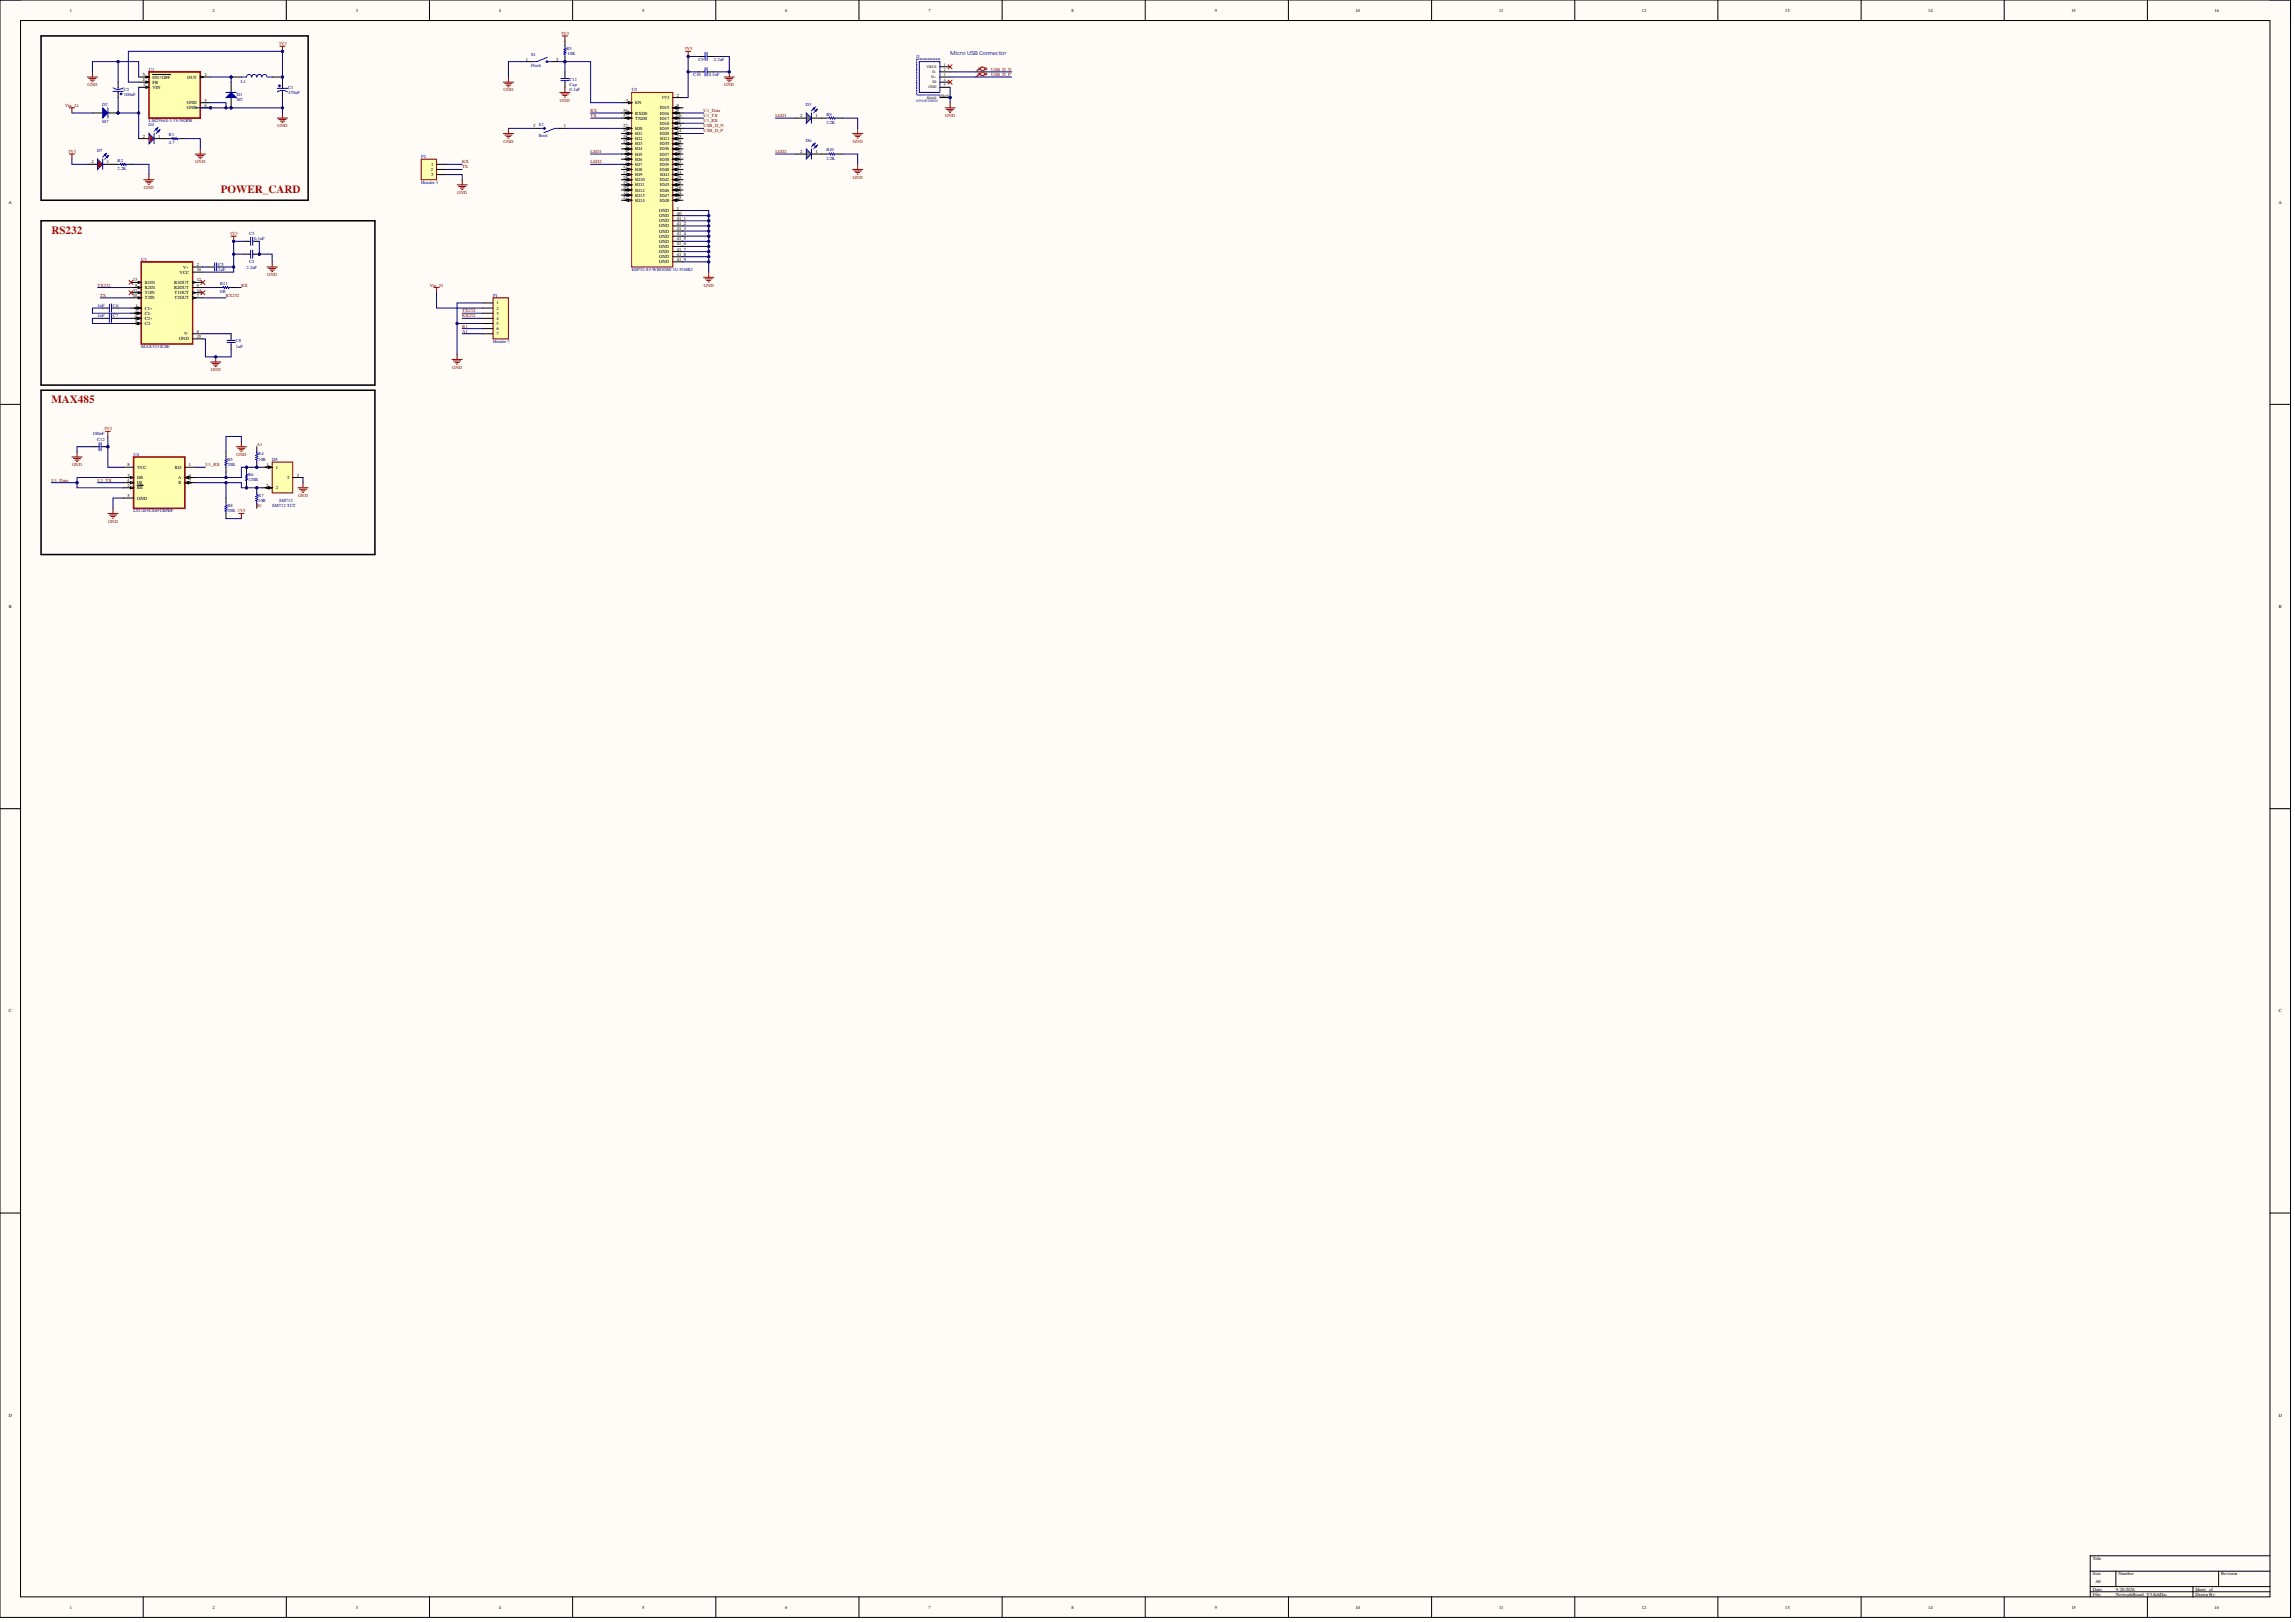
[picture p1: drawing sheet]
<svg xmlns="http://www.w3.org/2000/svg" width="1132mm" height="800mm" viewBox="0 0 1132 800" stroke-linecap="round" stroke-linejoin="round" font-family="sans-serif">
<defs><g id="words">
<g font-size="5.5" fill="#f00">
<text x="109" y="95">POWER_CARD</text>
<text x="25" y="115">RS232</text>
<text x="25" y="199">MAX485</text>
</g>
<text font-size="2.7" fill="#000080" x="469" y="27">Micro USB Connector</text>
<g font-size="2.3">
<text x="34" y="6">1</text>
<text x="105" y="6">2</text>
<text x="176" y="6">3</text>
<text x="246" y="6">4</text>
<text x="317" y="6">5</text>
<text x="387" y="6">6</text>
<text x="458" y="6">7</text>
<text x="529" y="6">8</text>
<text x="599" y="6">9</text>
<text x="669" y="6">10</text>
<text x="740" y="6">11</text>
<text x="810" y="6">12</text>
<text x="881" y="6">13</text>
<text x="951" y="6">14</text>
<text x="1022" y="6">15</text>
<text x="1093" y="6">16</text>
<text x="259" y="30">1</text>
<text x="274" y="30">2</text>
<text x="70" y="40">4</text>
<text x="70" y="37">5</text>
<text x="75" y="39">ON!/OFF</text>
<text x="75" y="41">FB</text>
<text x="92" y="39">OUT</text>
<text x="101" y="37">2</text>
<text x="71" y="43">1</text>
<text x="75" y="44">VIN</text>
<text x="334" y="48">2</text>
<text x="92" y="51">GND</text>
<text x="92" y="54">GND</text>
<text x="101" y="50">3</text>
<text x="101" y="53">6</text>
<text x="309" y="50">3</text>
<text x="313" y="51">EN</text>
<text x="326" y="54">IO15</text>
<text x="326" y="49">3V3</text>
<text x="334" y="53">8</text>
<text x="307" y="55">36</text>
<text x="307" y="58">37</text>
<text x="313" y="56">RXD0</text>
<text x="313" y="59">TXD0</text>
<text x="326" y="56">IO16</text>
<text x="326" y="59">IO17</text>
<text x="334" y="55">9</text>
<text x="334" y="58">10</text>
<text x="395" y="58">2</text>
<text x="402" y="58">1</text>
<text x="263" y="63">2</text>
<text x="278" y="63">1</text>
<text x="307" y="63">27</text>
<text x="307" y="65">39</text>
<text x="313" y="64">IO0</text>
<text x="326" y="64">IO19</text>
<text x="326" y="62">IO18</text>
<text x="334" y="60">11</text>
<text x="334" y="63">13</text>
<text x="334" y="65">14</text>
<text x="70" y="68">2</text>
<text x="78" y="68">1</text>
<text x="307" y="68">38</text>
<text x="308" y="70">15</text>
<text x="313" y="67">IO1</text>
<text x="313" y="69">IO2</text>
<text x="313" y="72">IO3</text>
<text x="326" y="67">IO20</text>
<text x="326" y="72">IO35</text>
<text x="326" y="69">IO21</text>
<text x="334" y="68">23</text>
<text x="334" y="70">28</text>
<text x="309" y="73">4</text>
<text x="309" y="75">5</text>
<text x="313" y="74">IO4</text>
<text x="313" y="77">IO5</text>
<text x="326" y="74">IO36</text>
<text x="326" y="77">IO37</text>
<text x="334" y="73">29</text>
<text x="334" y="75">30</text>
<text x="395" y="75">2</text>
<text x="402" y="75">1</text>
<text x="45" y="81">2</text>
<text x="53" y="81">1</text>
<text x="213" y="82">1</text>
<text x="307" y="83">12</text>
<text x="309" y="78">6</text>
<text x="309" y="81">7</text>
<text x="313" y="79">IO6</text>
<text x="313" y="82">IO7</text>
<text x="326" y="82">IO39</text>
<text x="326" y="79">IO38</text>
<text x="334" y="78">31</text>
<text x="334" y="81">32</text>
<text x="334" y="83">33</text>
<text x="213" y="84">2</text>
<text x="213" y="87">3</text>
<text x="307" y="86">17</text>
<text x="307" y="88">18</text>
<text x="313" y="84">IO8</text>
<text x="313" y="87">IO9</text>
<text x="313" y="89">IO10</text>
<text x="326" y="84">IO40</text>
<text x="326" y="89">IO42</text>
<text x="326" y="87">IO41</text>
<text x="334" y="86">34</text>
<text x="334" y="88">35</text>
<text x="307" y="91">19</text>
<text x="307" y="93">20</text>
<text x="308" y="96">21</text>
<text x="313" y="92">IO11</text>
<text x="313" y="94">IO12</text>
<text x="326" y="94">IO46</text>
<text x="326" y="92">IO45</text>
<text x="334" y="91">26</text>
<text x="334" y="93">16</text>
<text x="334" y="96">24</text>
<text x="4" y="100">A</text>
<text x="307" y="98">22</text>
<text x="313" y="97">IO13</text>
<text x="313" y="100">IO14</text>
<text x="326" y="97">IO47</text>
<text x="326" y="100">IO48</text>
<text x="334" y="98">25</text>
<text x="1124" y="100">A</text>
<text x="325" y="105">GND</text>
<text x="325" y="107">GND</text>
<text x="334" y="103">1</text>
<text x="334" y="106">40</text>
<text x="325" y="110">GND</text>
<text x="325" y="112">GND</text>
<text x="334" y="108">41_1</text>
<text x="334" y="111">41_2</text>
<text x="334" y="113">41_3</text>
<text x="325" y="115">GND</text>
<text x="325" y="117">GND</text>
<text x="325" y="120">GND</text>
<text x="334" y="116">41_4</text>
<text x="334" y="119">41_5</text>
<text x="325" y="122">GND</text>
<text x="325" y="125">GND</text>
<text x="334" y="121">41_6</text>
<text x="334" y="124">41_7</text>
<text x="97" y="131">2</text>
<text x="325" y="127">GND</text>
<text x="325" y="130">GND</text>
<text x="334" y="126">41_8</text>
<text x="334" y="129">41_9</text>
<text x="89" y="135">VCC</text>
<text x="90" y="132">V+</text>
<text x="97" y="134">16</text>
<text x="66" y="139">13</text>
<text x="66" y="144">11</text>
<text x="67" y="141">8</text>
<text x="71" y="140">R1IN</text>
<text x="71" y="143">R2IN</text>
<text x="86" y="140">R1OUT</text>
<text x="86" y="143">R2OUT</text>
<text x="97" y="139">12</text>
<text x="97" y="141">9</text>
<text x="97" y="144">14</text>
<text x="65" y="146">10</text>
<text x="71" y="145">T1IN</text>
<text x="71" y="148">T2IN</text>
<text x="86" y="145">T1OUT</text>
<text x="86" y="148">T2OUT</text>
<text x="97" y="146">7</text>
<text x="67" y="154">3</text>
<text x="67" y="151">1</text>
<text x="71" y="153">C1+</text>
<text x="71" y="155">C1-</text>
<text x="245" y="150">1</text>
<text x="245" y="153">2</text>
<text x="245" y="155">3</text>
<text x="67" y="157">4</text>
<text x="67" y="159">5</text>
<text x="71" y="158">C2+</text>
<text x="71" y="160">C2-</text>
<text x="245" y="158">4</text>
<text x="245" y="160">5</text>
<text x="88" y="168">GND</text>
<text x="91" y="165">V-</text>
<text x="97" y="164">6</text>
<text x="97" y="167">15</text>
<text x="245" y="163">6</text>
<text x="245" y="165">7</text>
<text x="63" y="230">8</text>
<text x="68" y="231">VCC</text>
<text x="86" y="231">RO</text>
<text x="93" y="230">1</text>
<text x="131" y="230">1</text>
<text x="136" y="231">1</text>
<text x="63" y="238">4</text>
<text x="63" y="235">3</text>
<text x="68" y="236">DE</text>
<text x="68" y="239">DI</text>
<text x="88" y="236">A</text>
<text x="88" y="239">B</text>
<text x="93" y="235">6</text>
<text x="93" y="238">7</text>
<text x="142" y="236">3</text>
<text x="146" y="235">3</text>
<text x="63" y="240">2</text>
<text x="63" y="245">5</text>
<text x="68" y="241">RE</text>
<text x="131" y="240">2</text>
<text x="136" y="241">2</text>
<text x="68" y="246">GND</text>
<text x="4" y="300">B</text>
<text x="1124" y="300">B</text>
<text x="4" y="499">C</text>
<text x="1124" y="499">C</text>
<text x="4" y="699">D</text>
<text x="1124" y="699">D</text>
<text x="1033" y="769">Title</text>
<text x="1033" y="777">Size</text>
<text x="1045" y="777">Number</text>
<text x="1096" y="777">Revision</text>
<text x="1033" y="785">Date:</text>
<text x="1034" y="781">A0</text>
<text x="1044" y="785">9/30/2026</text>
<text x="1083" y="785">Sheet of</text>
<text x="1033" y="787">File:</text>
<text x="1044" y="787">NetworkBoard_V3.SchDoc</text>
<text x="1083" y="787">Drawn By:</text>
<text x="34" y="794">1</text>
<text x="105" y="794">2</text>
<text x="176" y="794">3</text>
<text x="246" y="794">4</text>
<text x="317" y="794">5</text>
<text x="387" y="794">6</text>
<text x="458" y="794">7</text>
<text x="529" y="794">8</text>
<text x="599" y="794">9</text>
<text x="669" y="794">10</text>
<text x="740" y="794">11</text>
<text x="810" y="794">12</text>
<text x="881" y="794">13</text>
<text x="951" y="794">14</text>
<text x="1022" y="794">15</text>
<text x="1093" y="794">16</text>
</g>
<g font-size="2.3" fill="#800000">
<text x="277" y="17">3V3</text>
<text x="138" y="22">3V3</text>
<text x="338" y="25">3V3</text>
<text x="489" y="35">USB_D_N</text>
<text x="489" y="37">USB_D_P</text>
<text x="43" y="43">GND</text>
<text x="248" y="45">GND</text>
<text x="357" y="43">GND</text>
<text x="32" y="53">Vin_24</text>
<text x="276" y="50">GND</text>
<text x="291" y="55">RX</text>
<text x="291" y="58">TX</text>
<text x="347" y="58">U1_TX</text>
<text x="347" y="55">U1_Data</text>
<text x="383" y="58">LED1</text>
<text x="466" y="58">GND</text>
<text x="137" y="63">GND</text>
<text x="347" y="63">USB_D_N</text>
<text x="347" y="65">USB_D_P</text>
<text x="347" y="60">U1_RX</text>
<text x="248" y="70">GND</text>
<text x="421" y="70">GND</text>
<text x="34" y="75">3V3</text>
<text x="291" y="75">LED1</text>
<text x="383" y="75">LED2</text>
<text x="96" y="81">GND</text>
<text x="228" y="81">RX</text>
<text x="228" y="83">TX</text>
<text x="291" y="81">LED2</text>
<text x="421" y="88">GND</text>
<text x="71" y="93">GND</text>
<text x="226" y="96">GND</text>
<text x="113" y="116">3V3</text>
<text x="132" y="136">GND</text>
<text x="48" y="141">TX232</text>
<text x="119" y="141">RX</text>
<text x="212" y="141">Vin_24</text>
<text x="347" y="141">GND</text>
<text x="49" y="146">TX</text>
<text x="112" y="146">RX232</text>
<text x="228" y="154">TX232</text>
<text x="228" y="157">RX232</text>
<text x="228" y="162">B1</text>
<text x="228" y="164">A1</text>
<text x="104" y="183">GND</text>
<text x="223" y="182">GND</text>
<text x="51" y="212">3V3</text>
<text x="127" y="220">A1</text>
<text x="117" y="225">GND</text>
<text x="36" y="230">GND</text>
<text x="101" y="230">U1_RX</text>
<text x="25" y="238">U1_Data</text>
<text x="48" y="238">U1_TX</text>
<text x="147" y="245">GND</text>
<text x="127" y="250">B1</text>
<text x="53" y="258">GND</text>
</g>
<g font-size="2.3" fill="#000080">
<text x="262" y="28">S1</text>
<text x="280" y="25">R3</text>
<text x="280" y="27">10K</text>
<text x="345" y="30">C9</text>
<text x="352" y="30">2.2uF</text>
<text x="452" y="28">J1</text>
<text x="73" y="35">U1</text>
<text x="262" y="33">Flash</text>
<text x="119" y="41">L1</text>
<text x="281" y="40">C11</text>
<text x="342" y="37">C10</text>
<text x="350" y="37">0.1uF</text>
<text x="61" y="45">C2</text>
<text x="61" y="47">100uF</text>
<text x="117" y="47">D1</text>
<text x="142" y="44">C1</text>
<text x="142" y="46">470uF</text>
<text x="281" y="45">0.1uF</text>
<text x="281" y="42">Cap</text>
<text x="312" y="45">U2</text>
<text x="50" y="52">D2</text>
<text x="117" y="50">M7</text>
<text x="398" y="52">D3</text>
<text x="408" y="57">R9</text>
<text x="50" y="61">M7</text>
<text x="73" y="62">D4</text>
<text x="73" y="60">LM2596S-3.3V/NOPB</text>
<text x="266" y="62">S2</text>
<text x="408" y="61">2.2K</text>
<text x="83" y="71">4.7</text>
<text x="83" y="67">R1</text>
<text x="266" y="68">Boot</text>
<text x="398" y="70">D6</text>
<text x="48" y="75">D7</text>
<text x="408" y="75">R10</text>
<text x="58" y="84">2.2K</text>
<text x="58" y="80">R2</text>
<text x="208" y="78">P2</text>
<text x="408" y="79">2.2K</text>
<text x="208" y="91">Header 3</text>
<text x="123" y="116">C3</text>
<text x="125" y="119">0.1uF</text>
<text x="70" y="129">U3</text>
<text x="108" y="131">C5</text>
<text x="123" y="130">C4</text>
<text x="108" y="134">1uF</text>
<text x="122" y="132">2.2uF</text>
<text x="312" y="134">ESP32-S3-WROOM-1U-N16R2</text>
<text x="109" y="141">R11</text>
<text x="109" y="145">0R</text>
<text x="243" y="146">P1</text>
<text x="48" y="151">1uF</text>
<text x="56" y="151">C6</text>
<text x="48" y="157">1uF</text>
<text x="56" y="157">C7</text>
<text x="70" y="172">MAX3232CSE</text>
<text x="116" y="171">1uF</text>
<text x="116" y="169">C8</text>
<text x="243" y="169">Header 7</text>
<text x="46" y="215">100nF</text>
<text x="48" y="218">C12</text>
<text x="66" y="225">U4</text>
<text x="112" y="227">R5</text>
<text x="127" y="227">10R</text>
<text x="127" y="225">R4</text>
<text x="134" y="227">D5</text>
<text x="112" y="230">20K</text>
<text x="122" y="237">120R</text>
<text x="122" y="235">R6</text>
<text x="127" y="245">R7</text>
<text x="112" y="250">R8</text>
<text x="127" y="247">10R</text>
<text x="134" y="250">SM712.TCT</text>
<text x="138" y="248">SM712</text>
<text x="66" y="253">LTC485CS8#TRPBF</text>
<text x="112" y="253">20K 3V3</text>
</g>
<g font-size="1.9">
<text x="457" y="34">VBUS</text>
<text x="466" y="33">1</text>
<text x="466" y="35">2</text>
<text x="460" y="39">D+</text>
<text x="460" y="36">D-</text>
<text x="460" y="41">ID</text>
<text x="466" y="38">3</text>
<text x="466" y="40">4</text>
<text x="458" y="44">GND</text>
<text x="464" y="48">Shell</text>
<text x="466" y="43">5</text>
<text x="457" y="49">Shield</text>
</g>
<text font-size="1.9" fill="#000080" x="452" y="50">629105150921</text>
</g></defs>
<path d="M0 0h1130v798h-1130z" fill-rule="evenodd" fill="#fffcf8"/>
<path d="M0 0h1130v798h-1130z" fill="none" stroke="#000" stroke-width=".49"/>
<path d="M10 10h1110v778h-1110z" fill-rule="evenodd" fill="#fffcf8"/>
<g fill="none" stroke="#000" stroke-width=".49">
<path d="M0 0h10M10 10h1110v778h-1110zM71 0v10M141 0v10M212 0v10M283 0v10M353 0v10M424 0v10M494 0v10M565 0v10M636 0v10M706 0v10"/>
<path d="M777 0v10M848 0v10M918 0v10M989 0v10M1060 0v10M1120 0h10v10M0 199h10M1120 199h10M0 399h10M1120 399h10M0 598h10M1120 598h10"/>
<path d="M1031 775h89M1044 775v8M1095 775v8M1120 767h-89v21M71 788v10M141 788v10M212 788v10M283 788v10M353 788v10M424 788v10M494 788v10M565 788v10"/>
<path d="M636 788v10M706 788v10M777 788v10M848 788v10M918 788v10M989 788v10M1031 783h89M1031 785h89M1060 788v10M1082 783v5M1130 788v10"/>
</g>
<circle cx="104" cy="53" r=".5" fill="#000080"/>
<circle cx="104" cy="53" r=".5" fill="none" stroke="#000080" stroke-width=".49"/>
<path d="M73 35h26v23h-26z" fill-rule="evenodd" fill="#ffffb0"/>
<path d="M73 35h26v23h-26z" fill="none" stroke="#800000" stroke-width=".76"/>
<path d="M68 38h5" fill="none" stroke="#000" stroke-width=".49"/>
<path d="M72 37l1 1-1 1z" fill="#f8fcff"/>
<path d="M72 37l1 1-1 1zM75 37h9M68 41h5" fill="none" stroke="#000" stroke-width=".49"/>
<path d="M72 40l1 1h-1z" fill="#f8fcff"/>
<path d="M68 43h5M72 40l1 1h-1z" fill="none" stroke="#000" stroke-width=".49"/>
<path d="M72 43h1l-1 1z" fill="#f8fcff"/>
<path d="M99 38h5M72 43h1l-1 1z" fill="none" stroke="#000" stroke-width=".49"/>
<path d="M99 37l1 1-1 1z" fill="#f8fcff"/>
<path d="M99 37l1 1-1 1zM99 51h5M99 53h5" fill="none" stroke="#000" stroke-width=".49"/>
<circle cx="104" cy="53" r=".5" fill="#000080"/>
<circle cx="104" cy="53" r=".5" fill="none" stroke="#000080" stroke-width=".49"/>
<circle cx="58" cy="56" r=".5" fill="#000080"/>
<circle cx="58" cy="56" r=".5" fill="none" stroke="#000080" stroke-width=".49"/>
<path d="M46 56h5M53 56h5" fill="none" stroke="#000" stroke-width=".49"/>
<circle cx="58" cy="56" r=".5" fill="#000080"/>
<circle cx="58" cy="56" r=".5" fill="none" stroke="#000080" stroke-width=".49"/>
<path d="M51 53l2 3-2 2z" fill="#00f"/>
<path d="M51 53l2 3-2 2zM53 53v5" fill="none" stroke="#00f" stroke-width=".49"/>
<path d="M60 46v1z" fill-rule="evenodd" fill="#00f"/>
<path d="M60 46v1z" fill="none" stroke="#00f" stroke-width=".49"/>
<path d="M59 46h1z" fill-rule="evenodd" fill="#00f"/>
<path d="M56 43a4 4 0 0 0 5 0M56 45h5M58 43v1M58 45v1M59 46h1z" fill="none" stroke="#00f" stroke-width=".49"/>
<path d="M58 41v2M58 46v2" fill="none" stroke="#000" stroke-width=".49"/>
<path d="M138 42v1z" fill-rule="evenodd" fill="#00f"/>
<path d="M138 42v1z" fill="none" stroke="#00f" stroke-width=".49"/>
<path d="M137 42h1z" fill-rule="evenodd" fill="#00f"/>
<path d="M137 45a4 4 0 0 1 5 0M137 44h5M137 42h1zM139 43v1M139 45v1" fill="none" stroke="#00f" stroke-width=".49"/>
<path d="M139 41v2M139 46v2" fill="none" stroke="#000" stroke-width=".49"/>
<circle cx="114" cy="53" r=".5" fill="#000080"/>
<circle cx="114" cy="53" r=".5" fill="none" stroke="#000080" stroke-width=".49"/>
<path d="M114 48v5" fill="none" stroke="#000" stroke-width=".49"/>
<circle cx="114" cy="53" r=".5" fill="#000080"/>
<circle cx="114" cy="53" r=".5" fill="none" stroke="#000080" stroke-width=".49"/>
<path d="M114 41v5" fill="none" stroke="#000" stroke-width=".49"/>
<path d="M112 48l2-2 3 2z" fill="#00f"/>
<path d="M112 48l2-2 3 2zM112 46h5M58 81h2v1l1-1v1l1-1v1l1-1" fill="none" stroke="#00f" stroke-width=".49"/>
<path d="M56 81h2M63 81h3" fill="none" stroke="#000" stroke-width=".49"/>
<path d="M138 23h3M139 23v2" fill="none" stroke="#800000" stroke-width=".49"/>
<circle cx="139" cy="25" r=".5" fill="#000080"/>
<circle cx="139" cy="25" r=".5" fill="none" stroke="#000080" stroke-width=".49"/>
<path d="M34 53h3M35 53v3" fill="none" stroke="#800000" stroke-width=".49"/>
<circle cx="114" cy="38" r=".5" fill="#000080"/>
<circle cx="114" cy="38" r=".5" fill="none" stroke="#000080" stroke-width=".49"/>
<circle cx="139" cy="38" r=".5" fill="#000080"/>
<circle cx="139" cy="38" r=".5" fill="none" stroke="#000080" stroke-width=".49"/>
<path d="M119 38h3a1.3 1.3 0 0 1 1-1 1.3 1.3 0 0 1 1 1 1.3 1.3 0 0 1 1-1 1.3 1.3 0 0 1 2 1 1.3 1.3 0 0 1 1-1 1.3 1.3 0 0 1 1 1 1.3 1.3 0 0 1 2-1 1.3 1.3 0 0 1 1 1h2" fill="none" stroke="#00f" stroke-width=".49"/>
<path d="M114 38h5" fill="none" stroke="#000" stroke-width=".49"/>
<circle cx="114" cy="38" r=".5" fill="#000080"/>
<circle cx="114" cy="38" r=".5" fill="none" stroke="#000080" stroke-width=".49"/>
<path d="M134 38h5" fill="none" stroke="#000" stroke-width=".49"/>
<circle cx="139" cy="38" r=".5" fill="#000080"/>
<circle cx="139" cy="38" r=".5" fill="none" stroke="#000080" stroke-width=".49"/>
<path d="M81 68h3M89 68h2" fill="none" stroke="#000" stroke-width=".49"/>
<path d="M84 68h1v1l1-1v1l1-1v1l2-1" fill="none" stroke="#00f" stroke-width=".49"/>
<g fill="none" stroke="#800000" stroke-width=".49">
<path d="M43 38h5M44 39h3M45 40h2M46 35v3M45 40h1M137 58h5M138 59h3M138 60h2M139 56v2M34 76h3M35 76v3M96 76h5"/>
<path d="M97 77h4M98 78h2M99 78h.1M99 73v3M139 61h1M71 89h5M72 89h3M72 90h3M73 91h1M73 86v3"/>
</g>
<path d="M70 129h25v41h-25z" fill-rule="evenodd" fill="#ffffb0"/>
<path d="M70 129h25v41h-25z" fill="none" stroke="#800000" stroke-width=".76"/>
<path d="M65 139h5" fill="none" stroke="#000" stroke-width=".49"/>
<path d="M68 139h2l-2 1z" fill="#f8fcff"/>
<path d="M68 139h2l-2 1zM65 142h5" fill="none" stroke="#000" stroke-width=".49"/>
<path d="M68 141l2 1h-2z" fill="#f8fcff"/>
<path d="M65 144h5M68 141l2 1h-2z" fill="none" stroke="#000" stroke-width=".49"/>
<path d="M68 144h2l-2 1z" fill="#f8fcff"/>
<path d="M65 147h5M68 144h2l-2 1z" fill="none" stroke="#000" stroke-width=".49"/>
<path d="M68 146l2 1h-2z" fill="#f8fcff"/>
<path d="M65 152h5M68 146l2 1h-2z" fill="none" stroke="#000" stroke-width=".49"/>
<path d="M68 151l2 1h-2z" fill="#f8fcff"/>
<path d="M68 151l2 1h-2z" fill="none" stroke="#000" stroke-width=".49"/>
<path d="M66 152l2-1v1z" fill="#f8fcff"/>
<path d="M65 155h5M66 152l2-1v1z" fill="none" stroke="#000" stroke-width=".49"/>
<path d="M68 154l2 1h-2z" fill="#f8fcff"/>
<path d="M68 154l2 1h-2z" fill="none" stroke="#000" stroke-width=".49"/>
<path d="M66 155l2-1v1z" fill="#f8fcff"/>
<path d="M65 157h5M66 155l2-1v1z" fill="none" stroke="#000" stroke-width=".49"/>
<path d="M68 157h2l-2 1z" fill="#f8fcff"/>
<path d="M68 157h2l-2 1z" fill="none" stroke="#000" stroke-width=".49"/>
<path d="M66 157h2v1z" fill="#f8fcff"/>
<path d="M65 160h5M66 157h2v1z" fill="none" stroke="#000" stroke-width=".49"/>
<path d="M68 159l2 1h-2z" fill="#f8fcff"/>
<path d="M68 159l2 1h-2z" fill="none" stroke="#000" stroke-width=".49"/>
<path d="M66 160l2-1v1z" fill="#f8fcff"/>
<path d="M95 132h5M95 134h5M95 139h5M66 160l2-1v1z" fill="none" stroke="#000" stroke-width=".49"/>
<path d="M95 139h2l-2 1z" fill="#f8fcff"/>
<path d="M95 139h2l-2 1zM95 142h5M95 144h5" fill="none" stroke="#000" stroke-width=".49"/>
<path d="M95 144h2l-2 1z" fill="#f8fcff"/>
<path d="M95 144h2l-2 1zM95 147h5" fill="none" stroke="#000" stroke-width=".49"/>
<path d="M95 146l2 1h-2z" fill="#f8fcff"/>
<path d="M95 146l2 1h-2zM95 165h5M95 167h5" fill="none" stroke="#000" stroke-width=".49"/>
<path d="M104 179h5M105 179h3M106 176v3M105 180h2M106 181h1" fill="none" stroke="#800000" stroke-width=".49"/>
<circle cx="106" cy="176" r=".5" fill="#000080"/>
<circle cx="106" cy="176" r=".5" fill="none" stroke="#000080" stroke-width=".49"/>
<path d="M103 132h2M108 132h2M51 152h2M51 157h2M56 152h2M56 157h2M114 165v2M114 170v2" fill="none" stroke="#000" stroke-width=".49"/>
<g fill="none" stroke="#00f" stroke-width=".49">
<path d="M105 132h1M106 130v4M107 130v4M107 132h1M53 152h1M53 157h1M54 150v4M54 155v4M55 150v4M55 155v4M55 152h1M55 157h1"/>
<path d="M112 168h4M112 169h4M114 167v1M114 169v1"/>
</g>
<circle cx="128" cy="125" r=".5" fill="#000080"/>
<circle cx="128" cy="125" r=".5" fill="none" stroke="#000080" stroke-width=".49"/>
<path d="M120 125h3M125 125h3" fill="none" stroke="#000" stroke-width=".49"/>
<circle cx="128" cy="125" r=".5" fill="#000080"/>
<circle cx="128" cy="125" r=".5" fill="none" stroke="#000080" stroke-width=".49"/>
<path d="M123 119h1M124 117v4M125 117v4M125 119h.1M123 125h1M124 123v4M125 123v4M125 125h.1" fill="none" stroke="#00f" stroke-width=".49"/>
<path d="M120 119h3M125 119h3" fill="none" stroke="#000" stroke-width=".49"/>
<path d="M114 117h3M115 117v2M132 132h5M133 132h3M133 133h2M134 134h1M134 129v3" fill="none" stroke="#800000" stroke-width=".49"/>
<path d="M64 138l2 2M66 138l-2 2M99 138l2 2M101 138l-2 2M64 143l2 2M66 143l-2 2M99 143l2 2M101 143l-2 2" fill="none" stroke="#f00" stroke-width=".49"/>
<circle cx="115" cy="119" r=".5" fill="#000080"/>
<circle cx="115" cy="119" r=".5" fill="none" stroke="#000080" stroke-width=".49"/>
<path d="M134 228h10v15h-10z" fill-rule="evenodd" fill="#ffffb0"/>
<path d="M134 228h10v15h-10z" fill="none" stroke="#800000" stroke-width=".49"/>
<path d="M144 236h6M129 241h5" fill="none" stroke="#000" stroke-width=".49"/>
<path d="M133 240l1 1h-1z" fill="#f8fcff"/>
<path d="M133 240l1 1h-1z" fill="none" stroke="#000" stroke-width=".49"/>
<path d="M131 241l2-1v1z" fill="#f8fcff"/>
<path d="M129 230h5M131 241l2-1v1z" fill="none" stroke="#000" stroke-width=".49"/>
<path d="M133 230h1l-1 1z" fill="#f8fcff"/>
<path d="M133 230h1l-1 1z" fill="none" stroke="#000" stroke-width=".49"/>
<path d="M131 230h2v1z" fill="#f8fcff"/>
<path d="M131 230h2v1z" fill="none" stroke="#000" stroke-width=".49"/>
<path d="M66 225h25v26h-25z" fill-rule="evenodd" fill="#ffffb0"/>
<path d="M66 225h25v26h-25z" fill="none" stroke="#800000" stroke-width=".76"/>
<path d="M61 230h5M61 236h5" fill="none" stroke="#000" stroke-width=".49"/>
<path d="M64 235l2 1h-2z" fill="#f8fcff"/>
<path d="M61 238h5M64 235l2 1h-2z" fill="none" stroke="#000" stroke-width=".49"/>
<path d="M64 238h2l-2 1z" fill="#f8fcff"/>
<path d="M64 238h2l-2 1zM61 241h5" fill="none" stroke="#000" stroke-width=".49"/>
<path d="M64 240l2 1h-2z" fill="#f8fcff"/>
<path d="M68 239h3M91 230h5M91 236h5M61 246h5M64 240l2 1h-2z" fill="none" stroke="#000" stroke-width=".49"/>
<path d="M91 236l2-1v1z" fill="#f8fcff"/>
<path d="M91 236l2-1v1z" fill="none" stroke="#000" stroke-width=".49"/>
<path d="M93 235l2 1h-2z" fill="#f8fcff"/>
<path d="M91 238h5M93 235l2 1h-2z" fill="none" stroke="#000" stroke-width=".49"/>
<path d="M91 238h2v1z" fill="#f8fcff"/>
<path d="M91 238h2v1z" fill="none" stroke="#000" stroke-width=".49"/>
<path d="M93 238h2l-2 1z" fill="#f8fcff"/>
<path d="M93 238h2l-2 1z" fill="none" stroke="#000" stroke-width=".49"/>
<circle cx="122" cy="230" r=".5" fill="#000080"/>
<circle cx="122" cy="230" r=".5" fill="none" stroke="#000080" stroke-width=".49"/>
<circle cx="122" cy="241" r=".5" fill="#000080"/>
<circle cx="122" cy="241" r=".5" fill="none" stroke="#000080" stroke-width=".49"/>
<path d="M122 230v3" fill="none" stroke="#000" stroke-width=".49"/>
<circle cx="122" cy="230" r=".5" fill="#000080"/>
<circle cx="122" cy="230" r=".5" fill="none" stroke="#000080" stroke-width=".49"/>
<path d="M122 238v3" fill="none" stroke="#000" stroke-width=".49"/>
<circle cx="122" cy="241" r=".5" fill="#000080"/>
<circle cx="122" cy="241" r=".5" fill="none" stroke="#000080" stroke-width=".49"/>
<path d="M112 225v2h-1l1 1h-1l1 1h-1l1 1M122 233v1l-1 1h1l-1 1h1l-1 1 1 1M112 248v1l-1 1h1l-1 1 1 1h-1l1 1" fill="none" stroke="#00f" stroke-width=".49"/>
<path d="M112 223v2M112 230v3M112 246v2M112 253v3" fill="none" stroke="#000" stroke-width=".49"/>
<circle cx="53" cy="220" r=".5" fill="#000080"/>
<circle cx="53" cy="220" r=".5" fill="none" stroke="#000080" stroke-width=".49"/>
<path d="M51 220h2" fill="none" stroke="#000" stroke-width=".49"/>
<circle cx="53" cy="220" r=".5" fill="#000080"/>
<circle cx="53" cy="220" r=".5" fill="none" stroke="#000080" stroke-width=".49"/>
<path d="M46 220h2" fill="none" stroke="#000" stroke-width=".49"/>
<path d="M49 218v4M50 218v4M48 220h1M50 220h1" fill="none" stroke="#00f" stroke-width=".49"/>
<circle cx="127" cy="241" r=".5" fill="#000080"/>
<circle cx="127" cy="241" r=".5" fill="none" stroke="#000080" stroke-width=".49"/>
<path d="M127 241v2" fill="none" stroke="#000" stroke-width=".49"/>
<circle cx="127" cy="241" r=".5" fill="#000080"/>
<circle cx="127" cy="241" r=".5" fill="none" stroke="#000080" stroke-width=".49"/>
<path d="M127 248v3" fill="none" stroke="#000" stroke-width=".49"/>
<path d="M127 243v1l-1 1h1l-1 1h1l-1 1 1 1" fill="none" stroke="#00f" stroke-width=".49"/>
<circle cx="127" cy="230" r=".5" fill="#000080"/>
<circle cx="127" cy="230" r=".5" fill="none" stroke="#000080" stroke-width=".49"/>
<path d="M127 220v3M127 228v2" fill="none" stroke="#000" stroke-width=".49"/>
<circle cx="127" cy="230" r=".5" fill="#000080"/>
<circle cx="127" cy="230" r=".5" fill="none" stroke="#000080" stroke-width=".49"/>
<g fill="none" stroke="#00f" stroke-width=".49">
<path d="M270 28l-5 2h-3M270 30h2M127 223v1l-1 1h1l-1 1h1l-1 1 1 1"/>
<circle cx="270" cy="30" r=".3"/>
</g>
<path d="M20 18h132v81h-132zM20 109h165v81h-165zM20 192h165v82h-165z" fill="none" stroke="#000" stroke-width=".76"/>
<g fill="none" stroke="#800000" stroke-width=".49">
<path d="M52 213h2M53 213v2M119 218v2M35 225h6M36 226h4M37 227h2M38 228h.1M38 223v2M117 220h5M117 221h4M118 222h2M119 223h.1"/>
<path d="M150 238v3M53 253h5M54 254h4M55 255h2M55 256h1M56 251v2M118 253h2M119 253v3M147 241h5M148 241h3M148 242h3M149 243h1"/>
</g>
<path d="M260 30h2M272 30h3" fill="none" stroke="#000" stroke-width=".49"/>
<circle cx="279" cy="30" r=".5" fill="#000080"/>
<circle cx="279" cy="30" r=".5" fill="none" stroke="#000080" stroke-width=".49"/>
<path d="M279 20v3M279 28v2" fill="none" stroke="#000" stroke-width=".49"/>
<circle cx="279" cy="30" r=".5" fill="#000080"/>
<circle cx="279" cy="30" r=".5" fill="none" stroke="#000080" stroke-width=".49"/>
<g fill="none" stroke="#00f" stroke-width=".49">
<path d="M277 39h4M277 40h4M279 23v1l-1 1h1l-1 1h1l-1 1 1 1M279 38v1M279 40v1M347 28h1M347 35h1M348 26v4M348 33v4M349 26v4M349 33v4M349 28h1"/>
<path d="M349 35h1M266 63h2M276 63h-2l-6 2"/>
<circle cx="269" cy="63" r=".3"/>
</g>
<path d="M279 35v3M345 28h2M345 35h2M350 28h2M350 35h2M279 41v2M264 63h2M276 63h3" fill="none" stroke="#000" stroke-width=".49"/>
<g fill="none" stroke="#800000" stroke-width=".49">
<path d="M277 18h3M279 18v2M251 38v3M357 38h5M358 39h4M359 40h2M360 35v3M248 41h5M249 41h4M250 42h2M251 43h.1M276 46h5"/>
<path d="M277 46h4M278 47h2M278 48h1M279 43v3M360 40h.1M248 66h5M249 67h4M250 67h2M251 68h.1M251 63v3"/>
</g>
<circle cx="360" cy="35" r=".5" fill="#000080"/>
<circle cx="360" cy="35" r=".5" fill="none" stroke="#000080" stroke-width=".49"/>
<path d="M338 25h3M340 25v3" fill="none" stroke="#800000" stroke-width=".49"/>
<circle cx="340" cy="28" r=".5" fill="#000080"/>
<circle cx="340" cy="28" r=".5" fill="none" stroke="#000080" stroke-width=".49"/>
<path d="M405 58h3M413 58h3M405 76h3M413 76h3" fill="none" stroke="#000" stroke-width=".49"/>
<path d="M408 58h1l1 1v-1l1 1v-1l1 1 1-1M408 76l1-1 1 1v-1l1 1v-1l1 1h1" fill="none" stroke="#00f" stroke-width=".49"/>
<path d="M421 66h5M421 67h4M422 67h2M423 68h.1M423 63v3M421 84h5M421 84h4M422 85h2M423 86h.1M423 81v3" fill="none" stroke="#800000" stroke-width=".49"/>
<path d="M312 46h20v86h-20z" fill-rule="evenodd" fill="#ffffb0"/>
<path d="M312 46h20v86h-20z" fill="none" stroke="#800000" stroke-width=".49"/>
<path d="M307 51h5" fill="none" stroke="#000" stroke-width=".49"/>
<path d="M310 50l2 1h-2z" fill="#f8fcff"/>
<path d="M307 56h5M310 50l2 1h-2z" fill="none" stroke="#000" stroke-width=".49"/>
<path d="M310 55l2 1h-2z" fill="#f8fcff"/>
<path d="M310 55l2 1h-2z" fill="none" stroke="#000" stroke-width=".49"/>
<path d="M308 56l2-1v1z" fill="#f8fcff"/>
<path d="M307 58h5M308 56l2-1v1z" fill="none" stroke="#000" stroke-width=".49"/>
<path d="M310 58h2l-2 1z" fill="#f8fcff"/>
<path d="M310 58h2l-2 1z" fill="none" stroke="#000" stroke-width=".49"/>
<path d="M308 58h2v1z" fill="#f8fcff"/>
<path d="M308 58h2v1zM307 63h5" fill="none" stroke="#000" stroke-width=".49"/>
<path d="M310 63h2l-2 1z" fill="#f8fcff"/>
<path d="M310 63h2l-2 1z" fill="none" stroke="#000" stroke-width=".49"/>
<path d="M308 63h2v1z" fill="#f8fcff"/>
<path d="M307 66h5M308 63h2v1z" fill="none" stroke="#000" stroke-width=".49"/>
<path d="M310 65l2 1h-2z" fill="#f8fcff"/>
<path d="M310 65l2 1h-2z" fill="none" stroke="#000" stroke-width=".49"/>
<path d="M308 66l2-1v1z" fill="#f8fcff"/>
<path d="M307 68h5M308 66l2-1v1z" fill="none" stroke="#000" stroke-width=".49"/>
<path d="M310 68h2l-2 1z" fill="#f8fcff"/>
<path d="M310 68h2l-2 1z" fill="none" stroke="#000" stroke-width=".49"/>
<path d="M308 68h2v1z" fill="#f8fcff"/>
<path d="M307 71h5M308 68h2v1z" fill="none" stroke="#000" stroke-width=".49"/>
<path d="M310 70l2 1h-2z" fill="#f8fcff"/>
<path d="M310 70l2 1h-2z" fill="none" stroke="#000" stroke-width=".49"/>
<path d="M308 71l2-1v1z" fill="#f8fcff"/>
<path d="M307 73h5M308 71l2-1v1z" fill="none" stroke="#000" stroke-width=".49"/>
<path d="M310 73h2l-2 1z" fill="#f8fcff"/>
<path d="M310 73h2l-2 1z" fill="none" stroke="#000" stroke-width=".49"/>
<path d="M308 73h2v1z" fill="#f8fcff"/>
<path d="M307 76h5M308 73h2v1z" fill="none" stroke="#000" stroke-width=".49"/>
<path d="M310 75l2 1h-2z" fill="#f8fcff"/>
<path d="M310 75l2 1h-2z" fill="none" stroke="#000" stroke-width=".49"/>
<path d="M308 76l2-1v1z" fill="#f8fcff"/>
<path d="M307 79h5M308 76l2-1v1z" fill="none" stroke="#000" stroke-width=".49"/>
<path d="M310 78l2 1h-2z" fill="#f8fcff"/>
<path d="M310 78l2 1h-2z" fill="none" stroke="#000" stroke-width=".49"/>
<path d="M308 79l2-1v1z" fill="#f8fcff"/>
<path d="M308 79l2-1v1zM307 81h5" fill="none" stroke="#000" stroke-width=".49"/>
<path d="M310 81h2l-2 1z" fill="#f8fcff"/>
<path d="M310 81h2l-2 1z" fill="none" stroke="#000" stroke-width=".49"/>
<path d="M308 81h2v1z" fill="#f8fcff"/>
<path d="M307 84h5M308 81h2v1z" fill="none" stroke="#000" stroke-width=".49"/>
<path d="M310 83l2 1h-2z" fill="#f8fcff"/>
<path d="M310 83l2 1h-2z" fill="none" stroke="#000" stroke-width=".49"/>
<path d="M308 84l2-1v1z" fill="#f8fcff"/>
<path d="M307 86h5M308 84l2-1v1z" fill="none" stroke="#000" stroke-width=".49"/>
<path d="M310 86h2l-2 1z" fill="#f8fcff"/>
<path d="M310 86h2l-2 1z" fill="none" stroke="#000" stroke-width=".49"/>
<path d="M308 86h2v1z" fill="#f8fcff"/>
<path d="M307 89h5M308 86h2v1z" fill="none" stroke="#000" stroke-width=".49"/>
<path d="M310 88l2 1h-2z" fill="#f8fcff"/>
<path d="M310 88l2 1h-2z" fill="none" stroke="#000" stroke-width=".49"/>
<path d="M308 89l2-1v1z" fill="#f8fcff"/>
<path d="M307 91h5M308 89l2-1v1z" fill="none" stroke="#000" stroke-width=".49"/>
<path d="M310 91h2l-2 1z" fill="#f8fcff"/>
<path d="M310 91h2l-2 1z" fill="none" stroke="#000" stroke-width=".49"/>
<path d="M308 91h2v1z" fill="#f8fcff"/>
<path d="M307 94h5M308 91h2v1z" fill="none" stroke="#000" stroke-width=".49"/>
<path d="M310 93l2 1h-2z" fill="#f8fcff"/>
<path d="M310 93l2 1h-2z" fill="none" stroke="#000" stroke-width=".49"/>
<path d="M308 94l2-1v1z" fill="#f8fcff"/>
<path d="M307 96h5M308 94l2-1v1z" fill="none" stroke="#000" stroke-width=".49"/>
<path d="M310 96h2l-2 1z" fill="#f8fcff"/>
<path d="M310 96h2l-2 1z" fill="none" stroke="#000" stroke-width=".49"/>
<path d="M308 96h2v1z" fill="#f8fcff"/>
<path d="M307 99h5M308 96h2v1z" fill="none" stroke="#000" stroke-width=".49"/>
<path d="M310 98l2 1h-2z" fill="#f8fcff"/>
<path d="M310 98l2 1h-2z" fill="none" stroke="#000" stroke-width=".49"/>
<path d="M308 99l2-1v1z" fill="#f8fcff"/>
<path d="M332 48h5M332 53h5M308 99l2-1v1z" fill="none" stroke="#000" stroke-width=".49"/>
<path d="M332 53h1v1z" fill="#f8fcff"/>
<path d="M332 53h1v1z" fill="none" stroke="#000" stroke-width=".49"/>
<path d="M334 53h1l-1 1z" fill="#f8fcff"/>
<path d="M332 56h5M334 53h1l-1 1z" fill="none" stroke="#000" stroke-width=".49"/>
<path d="M332 56l1-1v1z" fill="#f8fcff"/>
<path d="M332 56l1-1v1z" fill="none" stroke="#000" stroke-width=".49"/>
<path d="M334 55l1 1h-1z" fill="#f8fcff"/>
<path d="M332 58h5M334 55l1 1h-1z" fill="none" stroke="#000" stroke-width=".49"/>
<path d="M332 58h1v1z" fill="#f8fcff"/>
<path d="M332 58h1v1z" fill="none" stroke="#000" stroke-width=".49"/>
<path d="M334 58h1l-1 1z" fill="#f8fcff"/>
<path d="M334 58h1l-1 1zM332 61h5" fill="none" stroke="#000" stroke-width=".49"/>
<path d="M332 61l1-1v1z" fill="#f8fcff"/>
<path d="M332 61l1-1v1z" fill="none" stroke="#000" stroke-width=".49"/>
<path d="M334 60l1 1h-1z" fill="#f8fcff"/>
<path d="M332 63h5M334 60l1 1h-1z" fill="none" stroke="#000" stroke-width=".49"/>
<path d="M332 63h1v1z" fill="#f8fcff"/>
<path d="M332 63h1v1z" fill="none" stroke="#000" stroke-width=".49"/>
<path d="M334 63h1l-1 1z" fill="#f8fcff"/>
<path d="M332 66h5M334 63h1l-1 1z" fill="none" stroke="#000" stroke-width=".49"/>
<path d="M332 66l1-1v1z" fill="#f8fcff"/>
<path d="M332 66l1-1v1z" fill="none" stroke="#000" stroke-width=".49"/>
<path d="M334 65l1 1h-1z" fill="#f8fcff"/>
<path d="M332 68h5M334 65l1 1h-1z" fill="none" stroke="#000" stroke-width=".49"/>
<path d="M332 68h1v1z" fill="#f8fcff"/>
<path d="M332 68h1v1z" fill="none" stroke="#000" stroke-width=".49"/>
<path d="M334 68h1l-1 1z" fill="#f8fcff"/>
<path d="M332 71h5M334 68h1l-1 1z" fill="none" stroke="#000" stroke-width=".49"/>
<path d="M332 71l1-1v1z" fill="#f8fcff"/>
<path d="M332 71l1-1v1z" fill="none" stroke="#000" stroke-width=".49"/>
<path d="M334 70l1 1h-1z" fill="#f8fcff"/>
<path d="M332 73h5M334 70l1 1h-1z" fill="none" stroke="#000" stroke-width=".49"/>
<path d="M332 73h1v1z" fill="#f8fcff"/>
<path d="M332 73h1v1z" fill="none" stroke="#000" stroke-width=".49"/>
<path d="M334 73h1l-1 1z" fill="#f8fcff"/>
<path d="M332 76h5M334 73h1l-1 1z" fill="none" stroke="#000" stroke-width=".49"/>
<path d="M332 76l1-1v1z" fill="#f8fcff"/>
<path d="M332 76l1-1v1z" fill="none" stroke="#000" stroke-width=".49"/>
<path d="M334 75l1 1h-1z" fill="#f8fcff"/>
<path d="M332 79h5M334 75l1 1h-1z" fill="none" stroke="#000" stroke-width=".49"/>
<path d="M332 79l1-1v1z" fill="#f8fcff"/>
<path d="M332 79l1-1v1z" fill="none" stroke="#000" stroke-width=".49"/>
<path d="M334 78l1 1h-1z" fill="#f8fcff"/>
<path d="M334 78l1 1h-1zM332 81h5" fill="none" stroke="#000" stroke-width=".49"/>
<path d="M332 81h1v1z" fill="#f8fcff"/>
<path d="M332 81h1v1z" fill="none" stroke="#000" stroke-width=".49"/>
<path d="M334 81h1l-1 1z" fill="#f8fcff"/>
<path d="M332 84h5M334 81h1l-1 1z" fill="none" stroke="#000" stroke-width=".49"/>
<path d="M332 84l1-1v1z" fill="#f8fcff"/>
<path d="M332 84l1-1v1z" fill="none" stroke="#000" stroke-width=".49"/>
<path d="M334 83l1 1h-1z" fill="#f8fcff"/>
<path d="M332 86h5M334 83l1 1h-1z" fill="none" stroke="#000" stroke-width=".49"/>
<path d="M332 86h1v1z" fill="#f8fcff"/>
<path d="M332 86h1v1z" fill="none" stroke="#000" stroke-width=".49"/>
<path d="M334 86h1l-1 1z" fill="#f8fcff"/>
<path d="M332 89h5M334 86h1l-1 1z" fill="none" stroke="#000" stroke-width=".49"/>
<path d="M332 89l1-1v1z" fill="#f8fcff"/>
<path d="M332 89l1-1v1z" fill="none" stroke="#000" stroke-width=".49"/>
<path d="M334 88l1 1h-1z" fill="#f8fcff"/>
<path d="M332 91h5M334 88l1 1h-1z" fill="none" stroke="#000" stroke-width=".49"/>
<path d="M332 91h1v1z" fill="#f8fcff"/>
<path d="M332 91h1v1z" fill="none" stroke="#000" stroke-width=".49"/>
<path d="M334 91h1l-1 1z" fill="#f8fcff"/>
<path d="M332 94h5M334 91h1l-1 1z" fill="none" stroke="#000" stroke-width=".49"/>
<path d="M332 94l1-1v1z" fill="#f8fcff"/>
<path d="M332 94l1-1v1z" fill="none" stroke="#000" stroke-width=".49"/>
<path d="M334 93l1 1h-1z" fill="#f8fcff"/>
<path d="M332 96h5M334 93l1 1h-1z" fill="none" stroke="#000" stroke-width=".49"/>
<path d="M332 96h1v1z" fill="#f8fcff"/>
<path d="M332 96h1v1z" fill="none" stroke="#000" stroke-width=".49"/>
<path d="M334 96h1l-1 1z" fill="#f8fcff"/>
<path d="M332 99h5M334 96h1l-1 1z" fill="none" stroke="#000" stroke-width=".49"/>
<path d="M332 99l1-1v1z" fill="#f8fcff"/>
<path d="M332 99l1-1v1z" fill="none" stroke="#000" stroke-width=".49"/>
<path d="M334 98l1 1h-1z" fill="#f8fcff"/>
<path d="M334 98l1 1h-1zM332 104h5M332 106h5M332 109h5M332 111h5M332 114h5M332 117h5M332 119h5M332 122h5M332 124h5M332 127h5M332 129h5" fill="none" stroke="#000" stroke-width=".49"/>
<path d="M214 142h3M215 142v2M223 177h5M224 178h3M225 179h2M225 180h1M226 175v2" fill="none" stroke="#800000" stroke-width=".49"/>
<path d="M243 147h8v20h-8z" fill-rule="evenodd" fill="#ffffb0"/>
<path d="M243 147h8v20h-8z" fill="none" stroke="#800000" stroke-width=".49"/>
<path d="M68 68h5M76 68h5M238 149h5M238 152h5M238 155h5M238 157h5M238 160h5M238 162h5M238 165h5" fill="none" stroke="#000" stroke-width=".49"/>
<path d="M73 66l3 2-3 3z" fill="#f00"/>
<path d="M73 66l3 2-3 3zM78 63l-2 2M79 64l-2 2" fill="none" stroke="#00f" stroke-width=".49"/>
<path d="M78 65l1-1-1 1z" fill="#00f"/>
<path d="M78 65l1-1-1 1z" fill="none" stroke="#00f" stroke-width=".49"/>
<path d="M77 64l1-1-1 1z" fill="#00f"/>
<path d="M76 66v5M77 64l1-1-1 1z" fill="none" stroke="#00f" stroke-width=".49"/>
<path d="M393 58h5M400 58h5" fill="none" stroke="#000" stroke-width=".49"/>
<path d="M398 56l2 2-2 3z" fill="#0f0"/>
<path d="M398 56l2 2-2 3zM402 53l-2 2M403 54l-2 2" fill="none" stroke="#00f" stroke-width=".49"/>
<path d="M402 54h1v1z" fill="#00f"/>
<path d="M402 54h1v1z" fill="none" stroke="#00f" stroke-width=".49"/>
<path d="M401 53h1v1z" fill="#00f"/>
<path d="M400 56v5M401 53h1v1z" fill="none" stroke="#00f" stroke-width=".49"/>
<path d="M43 81h5M51 81h5" fill="none" stroke="#000" stroke-width=".49"/>
<path d="M48 79l3 2-3 3z" fill="#f00"/>
<path d="M48 79l3 2-3 3zM52 76l-1 2M53 77l-1 2" fill="none" stroke="#00f" stroke-width=".49"/>
<path d="M52 77h1v1z" fill="#00f"/>
<path d="M52 77h1v1z" fill="none" stroke="#00f" stroke-width=".49"/>
<path d="M51 76h1v1z" fill="#00f"/>
<path d="M51 79v5M51 76h1v1z" fill="none" stroke="#00f" stroke-width=".49"/>
<path d="M393 76h5M400 76h5" fill="none" stroke="#000" stroke-width=".49"/>
<path d="M398 73l2 3-2 3z" fill="#0f0"/>
<path d="M398 73l2 3-2 3zM402 71l-2 1M403 72l-2 1" fill="none" stroke="#00f" stroke-width=".49"/>
<path d="M402 72h1v1z" fill="#00f"/>
<path d="M402 72h1v1z" fill="none" stroke="#00f" stroke-width=".49"/>
<path d="M401 71h1v1z" fill="#00f"/>
<path d="M400 73v6M401 71h1v1z" fill="none" stroke="#00f" stroke-width=".49"/>
<circle cx="469" cy="48" r=".5" fill="#000080"/>
<circle cx="469" cy="48" r=".5" fill="none" stroke="#000080" stroke-width=".49"/>
<path d="M464 33h5M464 35h5M464 38h5M464 41h5M464 43h5M464 48h5" fill="none" stroke="#000" stroke-width=".49"/>
<circle cx="469" cy="48" r=".5" fill="#000080"/>
<circle cx="469" cy="48" r=".5" fill="none" stroke="#000080" stroke-width=".49"/>
<g fill="none" stroke="#00f" stroke-width=".49">
<path d="M452 29v1M452 30v1M452 32h.1M452 33v1M452 34v1M452 35v1M452 37v1M452 38v1M452 39v1M453 29h1M454 30h10v16h-10zM454 29h1"/>
<path d="M455 29h1M457 29h.1M458 29h1M459 29h1M460 29h1M462 29h.1M463 29h1M452 41h.1M452 42v1M452 43v1M452 44v1M452 46h.1"/>
<path d="M452 47h1M454 47h.1M455 47h1M456 47h1M457 47h1M459 47h.1M460 47h1M461 47h1M462 47h1M464 47v1"/>
</g>
<path d="M466 53h5M467 54h4M468 55h2M469 55h.1M469 51v2M226 91h5M226 92h4M227 93h2M228 93h.1M228 89v2" fill="none" stroke="#800000" stroke-width=".49"/>
<path d="M468 40l2 2M468 32l2 2M470 40l-2 2M470 32l-2 2M483 34l1-1 3 1M483 36h1h3M487 34l-2 1-2-1-2 1M487 37h-2h-2l-2 1" fill="none" stroke="#f00" stroke-width=".49"/>
<path d="M483 34l2-1 2 1M483 36h2h2M487 34l-1 1-3-1-2 1M487 37h-1h-3l-2 1" fill="none" stroke="#d0a19e" stroke-width=".49"/>
<path d="M208 79h7v10h-7z" fill-rule="evenodd" fill="#ffffb0"/>
<path d="M208 79h7v10h-7z" fill="none" stroke="#800000" stroke-width=".49"/>
<path d="M215 81h5M215 84h5M215 86h5" fill="none" stroke="#000" stroke-width=".49"/>
<path d="M68 43v13h-10" fill="none" stroke="#000080" stroke-width=".49"/>
<circle cx="58" cy="56" r=".5" fill="#000080"/>
<circle cx="58" cy="56" r=".5" fill="none" stroke="#000080" stroke-width=".49"/>
<circle cx="68" cy="56" r=".5" fill="#000080"/>
<g fill="none" stroke="#000080" stroke-width=".49">
<path d="M96 53h16"/>
<circle cx="68" cy="56" r=".5"/>
</g>
<circle cx="104" cy="53" r=".5" fill="#000080"/>
<circle cx="104" cy="53" r=".5" fill="none" stroke="#000080" stroke-width=".49"/>
<circle cx="112" cy="53" r=".5" fill="#000080"/>
<g fill="none" stroke="#000080" stroke-width=".49">
<path d="M104 38h10v3"/>
<circle cx="112" cy="53" r=".5"/>
</g>
<circle cx="114" cy="38" r=".5" fill="#000080"/>
<g fill="none" stroke="#000080" stroke-width=".49">
<path d="M68 41h-5v-16h76v16"/>
<circle cx="114" cy="38" r=".5"/>
</g>
<circle cx="139" cy="38" r=".5" fill="#000080"/>
<circle cx="139" cy="38" r=".5" fill="none" stroke="#000080" stroke-width=".49"/>
<circle cx="139" cy="25" r=".5" fill="#000080"/>
<g fill="none" stroke="#000080" stroke-width=".49">
<path d="M35 56h11M58 48v8M35 79v2h8M66 81h7v5"/>
<circle cx="139" cy="25" r=".5"/>
</g>
<circle cx="58" cy="56" r=".5" fill="#000080"/>
<g fill="none" stroke="#000080" stroke-width=".49">
<path d="M58 30v11"/>
<circle cx="58" cy="56" r=".5"/>
</g>
<circle cx="58" cy="30" r=".5" fill="#000080"/>
<g fill="none" stroke="#000080" stroke-width=".49">
<path d="M46 35v-5h22v8"/>
<circle cx="58" cy="30" r=".5"/>
</g>
<circle cx="58" cy="30" r=".5" fill="#000080"/>
<g fill="none" stroke="#000080" stroke-width=".49">
<path d="M139 48v5h-27v-2h-8"/>
<circle cx="58" cy="30" r=".5"/>
</g>
<circle cx="112" cy="53" r=".5" fill="#000080"/>
<circle cx="112" cy="53" r=".5" fill="none" stroke="#000080" stroke-width=".49"/>
<circle cx="114" cy="53" r=".5" fill="#000080"/>
<circle cx="114" cy="53" r=".5" fill="none" stroke="#000080" stroke-width=".49"/>
<circle cx="139" cy="53" r=".5" fill="#000080"/>
<g fill="none" stroke="#000080" stroke-width=".49">
<path d="M139 53v3"/>
<circle cx="139" cy="53" r=".5"/>
</g>
<circle cx="139" cy="53" r=".5" fill="#000080"/>
<g fill="none" stroke="#000080" stroke-width=".49">
<path d="M68 56v12M91 68h8v5"/>
<circle cx="139" cy="53" r=".5"/>
</g>
<circle cx="68" cy="56" r=".5" fill="#000080"/>
<g fill="none" stroke="#000080" stroke-width=".49">
<path d="M51 157h-5v3h19M51 152h-5v3h19M58 157h7M58 152h7M100 167h1v9h13v-4"/>
<circle cx="68" cy="56" r=".5"/>
</g>
<circle cx="106" cy="176" r=".5" fill="#000080"/>
<g fill="none" stroke="#000080" stroke-width=".49">
<path d="M115 132v2h-15M100 165h14"/>
<circle cx="106" cy="176" r=".5"/>
</g>
<circle cx="115" cy="132" r=".5" fill="#000080"/>
<g fill="none" stroke="#000080" stroke-width=".49">
<path d="M120 119h-5v13h-5M100 132h3"/>
<circle cx="115" cy="132" r=".5"/>
</g>
<circle cx="115" cy="119" r=".5" fill="#000080"/>
<circle cx="115" cy="119" r=".5" fill="none" stroke="#000080" stroke-width=".49"/>
<circle cx="115" cy="125" r=".5" fill="#000080"/>
<circle cx="115" cy="125" r=".5" fill="none" stroke="#000080" stroke-width=".49"/>
<circle cx="115" cy="132" r=".5" fill="#000080"/>
<g fill="none" stroke="#000080" stroke-width=".49">
<path d="M115 125h5"/>
<circle cx="115" cy="132" r=".5"/>
</g>
<circle cx="115" cy="125" r=".5" fill="#000080"/>
<g fill="none" stroke="#000080" stroke-width=".49">
<path d="M128 119v6h6v4"/>
<circle cx="115" cy="125" r=".5"/>
</g>
<circle cx="128" cy="125" r=".5" fill="#000080"/>
<g fill="none" stroke="#000080" stroke-width=".49">
<path d="M48 142h17M49 147h16M100 147h12M25 238h13M150 236v2"/>
<circle cx="128" cy="125" r=".5"/>
</g>
<circle cx="38" cy="238" r=".5" fill="#000080"/>
<g fill="none" stroke="#000080" stroke-width=".49">
<path d="M53 215v15h8M46 220h-8v3M48 238h13"/>
<circle cx="38" cy="238" r=".5"/>
</g>
<circle cx="53" cy="220" r=".5" fill="#000080"/>
<g fill="none" stroke="#000080" stroke-width=".49">
<path d="M96 230h5M61 246h-5v5M112 256h7M129 241h-10v-3h-7v8"/>
<circle cx="53" cy="220" r=".5"/>
</g>
<circle cx="127" cy="241" r=".5" fill="#000080"/>
<circle cx="127" cy="241" r=".5" fill="none" stroke="#000080" stroke-width=".49"/>
<circle cx="122" cy="241" r=".5" fill="#000080"/>
<circle cx="122" cy="241" r=".5" fill="none" stroke="#000080" stroke-width=".49"/>
<circle cx="112" cy="238" r=".5" fill="#000080"/>
<g fill="none" stroke="#000080" stroke-width=".49">
<path d="M129 230h-10v6h-7v-3"/>
<circle cx="112" cy="238" r=".5"/>
</g>
<circle cx="127" cy="230" r=".5" fill="#000080"/>
<circle cx="127" cy="230" r=".5" fill="none" stroke="#000080" stroke-width=".49"/>
<circle cx="122" cy="230" r=".5" fill="#000080"/>
<circle cx="122" cy="230" r=".5" fill="none" stroke="#000080" stroke-width=".49"/>
<circle cx="112" cy="236" r=".5" fill="#000080"/>
<g fill="none" stroke="#000080" stroke-width=".49">
<path d="M119 218v-3h-7v8M96 236h16"/>
<circle cx="112" cy="236" r=".5"/>
</g>
<circle cx="112" cy="236" r=".5" fill="#000080"/>
<g fill="none" stroke="#000080" stroke-width=".49">
<path d="M96 238h16"/>
<circle cx="112" cy="236" r=".5"/>
</g>
<circle cx="112" cy="238" r=".5" fill="#000080"/>
<g fill="none" stroke="#000080" stroke-width=".49">
<path d="M61 236h-23v5h23"/>
<circle cx="112" cy="238" r=".5"/>
</g>
<circle cx="38" cy="238" r=".5" fill="#000080"/>
<g fill="none" stroke="#000080" stroke-width=".49">
<path d="M260 30h-9v8M279 30v5M251 63h13M279 63h28"/>
<circle cx="38" cy="238" r=".5"/>
</g>
<circle cx="279" cy="30" r=".5" fill="#000080"/>
<g fill="none" stroke="#000080" stroke-width=".49">
<path d="M340 35h5"/>
<circle cx="279" cy="30" r=".5"/>
</g>
<circle cx="340" cy="35" r=".5" fill="#000080"/>
<g fill="none" stroke="#000080" stroke-width=".49">
<path d="M352 28h8v7h-8"/>
<circle cx="340" cy="35" r=".5"/>
</g>
<circle cx="360" cy="35" r=".5" fill="#000080"/>
<g fill="none" stroke="#000080" stroke-width=".49">
<path d="M345 28h-5v20h-3M337 66h10M337 63h10"/>
<circle cx="360" cy="35" r=".5"/>
</g>
<circle cx="340" cy="28" r=".5" fill="#000080"/>
<circle cx="340" cy="28" r=".5" fill="none" stroke="#000080" stroke-width=".49"/>
<circle cx="340" cy="35" r=".5" fill="#000080"/>
<g fill="none" stroke="#000080" stroke-width=".49">
<path d="M275 30h16v21h16"/>
<circle cx="340" cy="35" r=".5"/>
</g>
<circle cx="279" cy="30" r=".5" fill="#000080"/>
<g fill="none" stroke="#000080" stroke-width=".49">
<path d="M291 56h16M291 58h16M383 58h10M416 58h7v5M383 76h10M416 76h7v5M337 109h13"/>
<circle cx="279" cy="30" r=".5"/>
</g>
<circle cx="350" cy="109" r=".5" fill="#000080"/>
<g fill="none" stroke="#000080" stroke-width=".49">
<path d="M337 104h13v2"/>
<circle cx="350" cy="109" r=".5"/>
</g>
<circle cx="350" cy="106" r=".5" fill="#000080"/>
<g fill="none" stroke="#000080" stroke-width=".49">
<path d="M337 106h13v3"/>
<circle cx="350" cy="106" r=".5"/>
</g>
<circle cx="350" cy="106" r=".5" fill="#000080"/>
<circle cx="350" cy="106" r=".5" fill="none" stroke="#000080" stroke-width=".49"/>
<circle cx="350" cy="109" r=".5" fill="#000080"/>
<g fill="none" stroke="#000080" stroke-width=".49">
<path d="M337 111h13"/>
<circle cx="350" cy="109" r=".5"/>
</g>
<circle cx="350" cy="111" r=".5" fill="#000080"/>
<g fill="none" stroke="#000080" stroke-width=".49">
<path d="M337 114h13"/>
<circle cx="350" cy="111" r=".5"/>
</g>
<circle cx="350" cy="114" r=".5" fill="#000080"/>
<g fill="none" stroke="#000080" stroke-width=".49">
<path d="M337 117h13"/>
<circle cx="350" cy="114" r=".5"/>
</g>
<circle cx="350" cy="117" r=".5" fill="#000080"/>
<g fill="none" stroke="#000080" stroke-width=".49">
<path d="M350 109v8"/>
<circle cx="350" cy="117" r=".5"/>
</g>
<circle cx="350" cy="109" r=".5" fill="#000080"/>
<circle cx="350" cy="109" r=".5" fill="none" stroke="#000080" stroke-width=".49"/>
<circle cx="350" cy="111" r=".5" fill="#000080"/>
<circle cx="350" cy="111" r=".5" fill="none" stroke="#000080" stroke-width=".49"/>
<circle cx="350" cy="114" r=".5" fill="#000080"/>
<circle cx="350" cy="114" r=".5" fill="none" stroke="#000080" stroke-width=".49"/>
<circle cx="350" cy="117" r=".5" fill="#000080"/>
<g fill="none" stroke="#000080" stroke-width=".49">
<path d="M350 117v2"/>
<circle cx="350" cy="117" r=".5"/>
</g>
<circle cx="350" cy="119" r=".5" fill="#000080"/>
<circle cx="350" cy="119" r=".5" fill="none" stroke="#000080" stroke-width=".49"/>
<circle cx="350" cy="117" r=".5" fill="#000080"/>
<g fill="none" stroke="#000080" stroke-width=".49">
<path d="M337 119h13v3"/>
<circle cx="350" cy="117" r=".5"/>
</g>
<circle cx="350" cy="119" r=".5" fill="#000080"/>
<circle cx="350" cy="119" r=".5" fill="none" stroke="#000080" stroke-width=".49"/>
<circle cx="350" cy="122" r=".5" fill="#000080"/>
<g fill="none" stroke="#000080" stroke-width=".49">
<path d="M337 122h13v12"/>
<circle cx="350" cy="122" r=".5"/>
</g>
<circle cx="350" cy="122" r=".5" fill="#000080"/>
<circle cx="350" cy="122" r=".5" fill="none" stroke="#000080" stroke-width=".49"/>
<circle cx="350" cy="124" r=".5" fill="#000080"/>
<circle cx="350" cy="124" r=".5" fill="none" stroke="#000080" stroke-width=".49"/>
<circle cx="350" cy="127" r=".5" fill="#000080"/>
<circle cx="350" cy="127" r=".5" fill="none" stroke="#000080" stroke-width=".49"/>
<circle cx="350" cy="129" r=".5" fill="#000080"/>
<g fill="none" stroke="#000080" stroke-width=".49">
<path d="M337 124h13"/>
<circle cx="350" cy="129" r=".5"/>
</g>
<circle cx="350" cy="124" r=".5" fill="#000080"/>
<g fill="none" stroke="#000080" stroke-width=".49">
<path d="M337 127h13"/>
<circle cx="350" cy="124" r=".5"/>
</g>
<circle cx="350" cy="127" r=".5" fill="#000080"/>
<g fill="none" stroke="#000080" stroke-width=".49">
<path d="M337 129h13"/>
<circle cx="350" cy="127" r=".5"/>
</g>
<circle cx="350" cy="129" r=".5" fill="#000080"/>
<g fill="none" stroke="#000080" stroke-width=".49">
<path d="M337 58h10M215 144v8h23M226 160h12M228 155h10M228 157h10M228 162h10M228 165h10"/>
<circle cx="350" cy="129" r=".5"/>
</g>
<circle cx="226" cy="160" r=".5" fill="#000080"/>
<g fill="none" stroke="#000080" stroke-width=".49">
<path d="M238 149h-12v26"/>
<circle cx="226" cy="160" r=".5"/>
</g>
<circle cx="226" cy="160" r=".5" fill="#000080"/>
<g fill="none" stroke="#000080" stroke-width=".49">
<path d="M469 43v8"/>
<circle cx="226" cy="160" r=".5"/>
</g>
<circle cx="469" cy="48" r=".5" fill="#000080"/>
<g fill="none" stroke="#000080" stroke-width=".49">
<path d="M469 35h30M469 38h30M337 56h10M291 76h16M337 61h10M220 86h8v3M220 81h8M220 84h8M291 81h16M100 142h6M117 142h2"/>
<circle cx="469" cy="48" r=".5"/>
</g>
<path d="M347 137h5M348 138h3M349 138h2M349 139h1M350 134v3" fill="none" stroke="#800000" stroke-width=".49"/>
<path d="M106 142h3M114 142h3" fill="none" stroke="#000" stroke-width=".49"/>
<path d="M109 142l1-1 1 1v-1l1 1v-1l1 1h1" fill="none" stroke="#00f" stroke-width=".49"/>
<use href="#words"/>
</svg>
